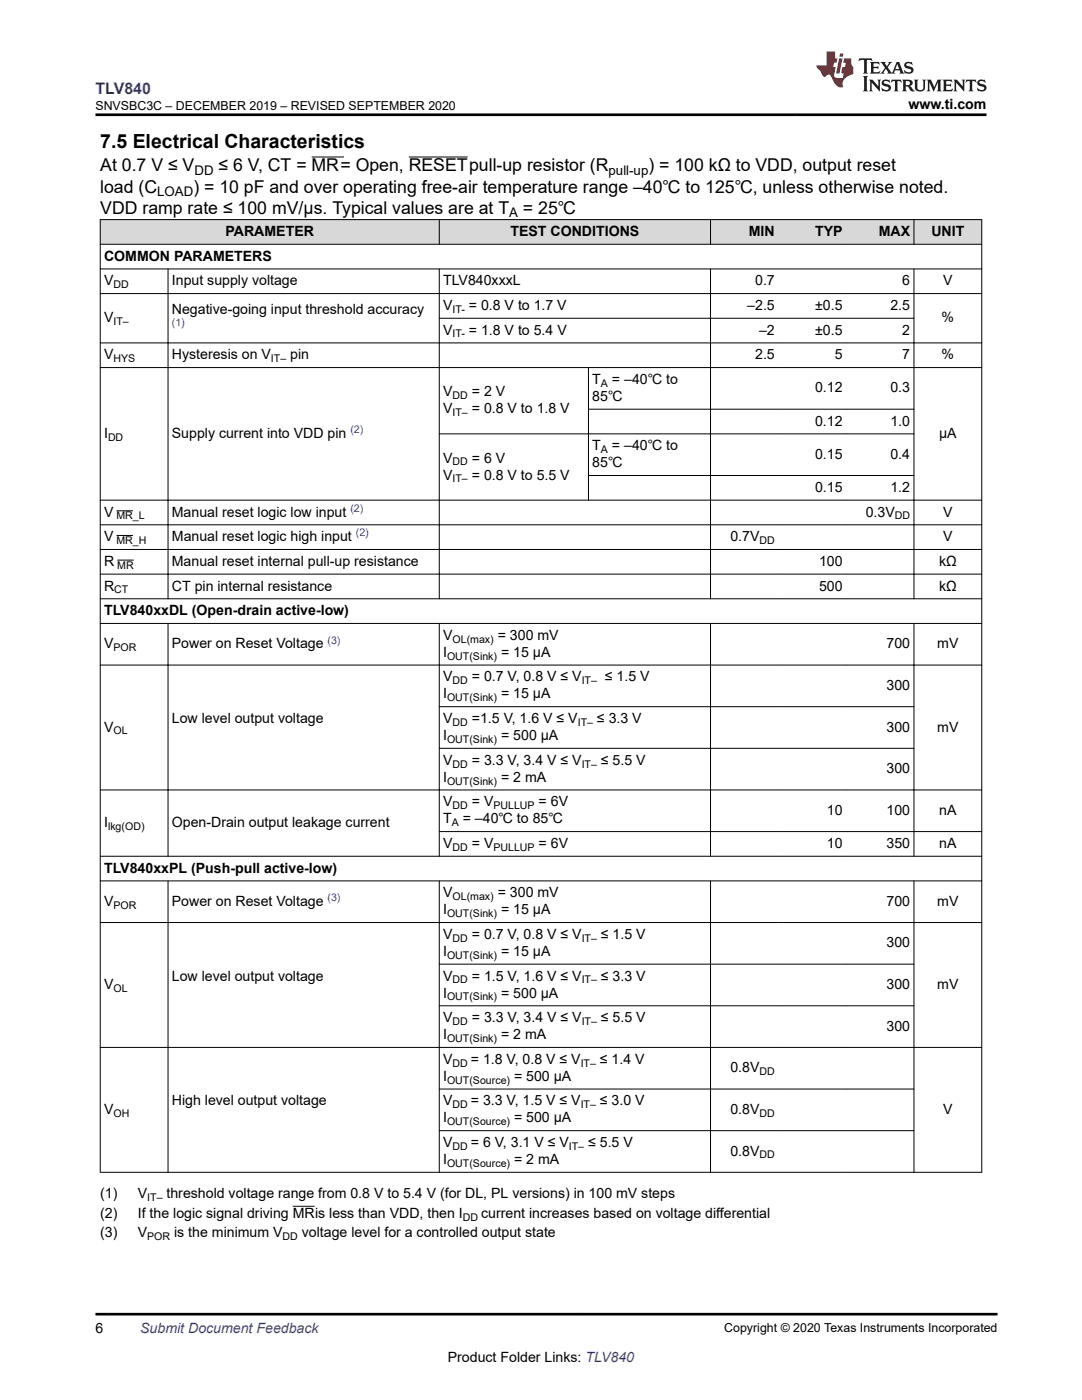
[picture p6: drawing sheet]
<svg xmlns="http://www.w3.org/2000/svg" width="216mm" height="279mm" viewBox="0 0 216 279" stroke-linecap="round" stroke-linejoin="round" font-family="sans-serif">
<defs><g id="words">
<text font-size="3.9" x="20" y="29.5">7.5 Electrical Characteristics</text>
<g font-size="3.5">
<text x="20" y="34.2">At 0.7 V ≤ V</text>
<text x="43.6" y="34.2">≤ 6 V, CT = MR = Open, RESET pull-up resistor (R</text>
<text x="129.4" y="34.2">) = 100 kΩ to VDD, output reset</text>
<text x="20" y="38.4">load (C</text>
<text x="38.6" y="38.4">) = 10 pF and over operating free-air temperature range –40℃ to 125℃, unless otherwise noted.</text>
<text x="20" y="42.7">VDD ramp rate ≤ 100 mV/µs. Typical values are at T</text>
<text x="104.4" y="42.7">= 25℃</text>
</g>
<text font-size="3.2" fill="#00f" x="19.1" y="18.7">TLV840</text>
<g font-size="2.8">
<text x="181.3" y="21.8">www.ti.com</text>
<text x="45" y="47.1">PARAMETER</text>
<text x="101.9" y="47.1">TEST CONDITIONS</text>
<text x="149.4" y="47.1">MIN</text>
<text x="162.6" y="47.1">TYP</text>
<text x="175.3" y="47.1">MAX</text>
<text x="185.8" y="47.1">UNIT</text>
<text x="20.8" y="52">COMMON PARAMETERS</text>
<text x="20.8" y="56.9">V</text>
<text x="34.3" y="56.9">Input supply voltage</text>
<text x="88.4" y="56.9">TLV840xxxL</text>
<text x="150.7" y="56.9">0.7</text>
<text x="180" y="56.9">6</text>
<text x="188.2" y="56.9">V</text>
<text x="20.8" y="64.3">V</text>
<text x="34.3" y="62.6">Negative-going input threshold accuracy</text>
<text x="88.4" y="61.9">V</text>
<text x="93.6" y="61.9">= 0.8 V to 1.7 V</text>
<text x="149.1" y="61.9">–2.5</text>
<text x="162.7" y="61.9">±0.5</text>
<text x="177.7" y="61.9">2.5</text>
<text x="187.9" y="64.3">%</text>
<text x="20.8" y="71.7">V</text>
<text x="34.3" y="71.7">Hysteresis on V</text>
<text x="57.9" y="71.7">pin</text>
<text x="88.4" y="66.8">V</text>
<text x="93.6" y="66.8">= 1.8 V to 5.4 V</text>
<text x="150.7" y="71.7">2.5</text>
<text x="151.5" y="66.8">–2</text>
<text x="162.7" y="66.8">±0.5</text>
<text x="166.6" y="71.7">5</text>
<text x="180" y="71.7">7</text>
<text x="180" y="66.8">2</text>
<text x="187.9" y="71.7">%</text>
<text x="118.2" y="76.6">T</text>
<text x="122.1" y="76.6">= –40℃ to</text>
<text x="88.4" y="79.1">V</text>
<text x="88.4" y="82.5">V</text>
<text x="94.1" y="79.1">= 2 V</text>
<text x="94.1" y="82.5">= 0.8 V to 1.8 V</text>
<text x="118.2" y="80">85℃</text>
<text x="162.6" y="78.3">0.12</text>
<text x="177.7" y="78.3">0.3</text>
<text x="20.8" y="87.4">I</text>
<text x="34.3" y="87.4">Supply current into VDD pin</text>
<text x="118.2" y="89.9">T</text>
<text x="122.1" y="89.9">= –40℃ to</text>
<text x="162.6" y="84.9">0.12</text>
<text x="177.7" y="84.9">1.0</text>
<text x="187.4" y="87.4">µA</text>
<text x="88.4" y="92.3">V</text>
<text x="88.4" y="95.7">V</text>
<text x="94.1" y="92.3">= 6 V</text>
<text x="94.1" y="95.7">= 0.8 V to 5.5 V</text>
<text x="118.2" y="93.2">85℃</text>
<text x="162.6" y="91.6">0.15</text>
<text x="177.7" y="91.6">0.4</text>
<text x="162.6" y="98.2">0.15</text>
<text x="177.7" y="98.2">1.2</text>
<text x="20.8" y="103.1">V</text>
<text x="34.3" y="103.1">Manual reset logic low input</text>
<text x="172.7" y="103.1">0.3V</text>
<text x="188.2" y="103.1">V</text>
<text x="20.8" y="108">V</text>
<text x="20.8" y="112.9">R</text>
<text x="34.3" y="112.9">Manual reset internal pull-up resistance</text>
<text x="34.3" y="108">Manual reset logic high input</text>
<text x="145.7" y="108">0.7V</text>
<text x="163.4" y="112.9">100</text>
<text x="187.4" y="112.9">kΩ</text>
<text x="188.2" y="108">V</text>
<text x="20.8" y="117.9">R</text>
<text x="34.3" y="117.9">CT pin internal resistance</text>
<text x="163.4" y="117.9">500</text>
<text x="187.4" y="117.9">kΩ</text>
<text x="20.8" y="122.8">TLV840xxDL (Open-drain active-low)</text>
<text x="20.8" y="129.4">V</text>
<text x="34.3" y="129.4">Power on Reset Voltage</text>
<text x="88.4" y="131.1">I</text>
<text x="88.4" y="127.7">V</text>
<text x="99.3" y="127.7">= 300 mV</text>
<text x="100" y="131.1">= 15 µA</text>
<text x="176.9" y="129.4">700</text>
<text x="187" y="129.4">mV</text>
<text x="88.4" y="136">V</text>
<text x="94.1" y="136">= 0.7 V, 0.8 V ≤ V</text>
<text x="120.7" y="136">≤ 1.5 V</text>
<text x="176.9" y="137.7">300</text>
<text x="88.4" y="139.4">I</text>
<text x="100" y="139.4">= 15 µA</text>
<text x="20.8" y="146">V</text>
<text x="34.3" y="144.3">Low level output voltage</text>
<text x="88.4" y="147.7">I</text>
<text x="88.4" y="144.3">V</text>
<text x="94.1" y="144.3">=1.5 V, 1.6 V ≤ V</text>
<text x="100" y="147.7">= 500 µA</text>
<text x="119.1" y="144.3">≤ 3.3 V</text>
<text x="176.9" y="146">300</text>
<text x="187" y="146">mV</text>
<text x="88.4" y="152.6">V</text>
<text x="94.1" y="152.6">= 3.3 V, 3.4 V ≤ V</text>
<text x="119.9" y="152.6">≤ 5.5 V</text>
<text x="176.9" y="154.3">300</text>
<text x="88.4" y="156">I</text>
<text x="88.4" y="160.9">V</text>
<text x="94.1" y="160.9">= V</text>
<text x="100" y="156">= 2 mA</text>
<text x="107.5" y="160.9">= 6V</text>
<text x="20.8" y="165.1">I</text>
<text x="34.3" y="165.1">Open-Drain output leakage current</text>
<text x="88.4" y="164.3">T</text>
<text x="92.3" y="164.3">= –40℃ to 85℃</text>
<text x="165" y="162.6">10</text>
<text x="176.9" y="162.6">100</text>
<text x="187.4" y="162.6">nA</text>
<text x="88.4" y="169.2">V</text>
<text x="94.1" y="169.2">= V</text>
<text x="107.5" y="169.2">= 6V</text>
<text x="165" y="169.2">10</text>
<text x="176.9" y="169.2">350</text>
<text x="187.4" y="169.2">nA</text>
<text x="20.8" y="174.2">TLV840xxPL (Push-pull active-low)</text>
<text x="88.4" y="179.1">V</text>
<text x="99.3" y="179.1">= 300 mV</text>
<text x="20.8" y="180.8">V</text>
<text x="34.3" y="180.8">Power on Reset Voltage</text>
<text x="88.4" y="182.5">I</text>
<text x="100" y="182.5">= 15 µA</text>
<text x="176.9" y="180.8">700</text>
<text x="187" y="180.8">mV</text>
<text x="88.4" y="190.8">I</text>
<text x="88.4" y="187.4">V</text>
<text x="94.1" y="187.4">= 0.7 V, 0.8 V ≤ V</text>
<text x="100" y="190.8">= 15 µA</text>
<text x="119.9" y="187.4">≤ 1.5 V</text>
<text x="176.9" y="189.1">300</text>
<text x="20.8" y="197.4">V</text>
<text x="34.3" y="195.7">Low level output voltage</text>
<text x="88.4" y="195.7">V</text>
<text x="94.1" y="195.7">= 1.5 V, 1.6 V ≤ V</text>
<text x="119.9" y="195.7">≤ 3.3 V</text>
<text x="176.9" y="197.4">300</text>
<text x="187" y="197.4">mV</text>
<text x="88.4" y="199.1">I</text>
<text x="100" y="199.1">= 500 µA</text>
<text x="88.4" y="207.4">I</text>
<text x="88.4" y="204">V</text>
<text x="94.1" y="204">= 3.3 V, 3.4 V ≤ V</text>
<text x="100" y="207.4">= 2 mA</text>
<text x="119.9" y="204">≤ 5.5 V</text>
<text x="176.9" y="205.7">300</text>
<text x="88.4" y="212.3">V</text>
<text x="88.4" y="215.7">I</text>
<text x="93.9" y="212.3">= 1.8 V, 0.8 V ≤ V</text>
<text x="102.6" y="215.7">= 500 µA</text>
<text x="119.7" y="212.3">≤ 1.4 V</text>
<text x="145.7" y="214">0.8V</text>
<text x="34.3" y="220.6">High level output voltage</text>
<text x="88.4" y="220.6">V</text>
<text x="93.9" y="220.6">= 3.3 V, 1.5 V ≤ V</text>
<text x="119.7" y="220.6">≤ 3.0 V</text>
<text x="20.8" y="222.3">V</text>
<text x="88.4" y="224">I</text>
<text x="102.6" y="224">= 500 µA</text>
<text x="145.7" y="222.3">0.8V</text>
<text x="188.2" y="222.3">V</text>
<text x="88.4" y="228.9">V</text>
<text x="88.4" y="232.3">I</text>
<text x="93.9" y="228.9">= 6 V, 3.1 V ≤ V</text>
<text x="102.6" y="232.3">= 2 mA</text>
<text x="117.4" y="228.9">≤ 5.5 V</text>
<text x="145.7" y="230.6">0.8V</text>
<text x="20" y="239.1">(1)</text>
<text x="27.5" y="239.1">V</text>
<text x="33.2" y="239.1">threshold voltage range from 0.8 V to 5.4 V (for DL, PL versions) in 100 mV steps</text>
<text x="20" y="243">(2)</text>
<text x="27.5" y="243">If the logic signal driving MR is less than VDD, then I</text>
<text x="96" y="243">current increases based on voltage differential</text>
<text x="20" y="246.9">(3)</text>
<text x="27.5" y="246.9">V</text>
<text x="34.8" y="246.9">is the minimum V</text>
<text x="60.2" y="246.9">voltage level for a controlled output state</text>
<text x="19" y="266.1">6</text>
<text x="89.4" y="271.7">Product Folder Links: TLV840</text>
</g>
<text font-size="2.8" fill="#00f" x="28" y="266.1">Submit Document Feedback</text>
<g font-size="2.6">
<text x="38.8" y="34.9">DD</text>
<text x="121.4" y="34.9">pull-up</text>
<text x="31.4" y="39.1">LOAD</text>
<text x="101.6" y="43.4">A</text>
</g>
<g font-size="2.5">
<text x="19.1" y="21.9">SNVSBC3C – DECEMBER 2019 – REVISED SEPTEMBER 2020</text>
<text x="144.5" y="265.8">Copyright © 2020 Texas Instruments Incorporated</text>
</g>
<g font-size="2.1">
<text x="22.6" y="57.5">DD</text>
<text x="22.6" y="64.9">IT–</text>
<text x="90.3" y="62.4">IT-</text>
<text x="90.3" y="67.4">IT-</text>
<text x="22.6" y="72.3">HYS</text>
<text x="54.1" y="72.3">IT–</text>
<text x="119.9" y="77.2">A</text>
<text x="90.3" y="79.7">DD</text>
<text x="90.3" y="83">IT–</text>
<text x="21.6" y="88">DD</text>
<text x="90.3" y="92.9">DD</text>
<text x="119.9" y="90.4">A</text>
<text x="90.3" y="96.3">IT–</text>
<text x="23.2" y="103.7">MR_L</text>
<text x="178.5" y="103.7">DD</text>
<text x="23.2" y="108.6">MR_H</text>
<text x="23.4" y="113.5">MR</text>
<text x="151.5" y="108.6">DD</text>
<text x="22.8" y="118.4">CT</text>
<text x="22.7" y="130">POR</text>
<text x="89.2" y="131.6">OUT(Sink)</text>
<text x="90.3" y="128.3">OL(max)</text>
<text x="90.3" y="136.6">DD</text>
<text x="116.1" y="136.6">IT–</text>
<text x="89.2" y="140">OUT(Sink)</text>
<text x="22.7" y="146.6">OL</text>
<text x="89.2" y="148.3">OUT(Sink)</text>
<text x="90.3" y="144.9">DD</text>
<text x="115.3" y="144.9">IT–</text>
<text x="90.3" y="153.2">DD</text>
<text x="116.1" y="153.2">IT–</text>
<text x="89.2" y="156.6">OUT(Sink)</text>
<text x="90.3" y="161.5">DD</text>
<text x="98.5" y="161.5">PULLUP</text>
<text x="21.6" y="165.6">lkg(OD)</text>
<text x="90.1" y="164.9">A</text>
<text x="90.3" y="169.8">DD</text>
<text x="98.5" y="169.8">PULLUP</text>
<text x="90.3" y="179.6">OL(max)</text>
<text x="22.7" y="181.3">POR</text>
<text x="89.2" y="183">OUT(Sink)</text>
<text x="89.2" y="191.3">OUT(Sink)</text>
<text x="90.3" y="187.9">DD</text>
<text x="116.1" y="187.9">IT–</text>
<text x="22.7" y="198">OL</text>
<text x="90.3" y="196.3">DD</text>
<text x="116.1" y="196.3">IT–</text>
<text x="89.2" y="199.6">OUT(Sink)</text>
<text x="89.2" y="208">OUT(Sink)</text>
<text x="90.3" y="204.6">DD</text>
<text x="116.1" y="204.6">IT–</text>
<text x="90.3" y="212.9">DD</text>
<text x="115.9" y="212.9">IT–</text>
<text x="151.5" y="214.6">DD</text>
<text x="89.2" y="216.3">OUT(Source)</text>
<text x="90.3" y="221.2">DD</text>
<text x="115.9" y="221.2">IT–</text>
<text x="22.7" y="222.9">OH</text>
<text x="89.2" y="224.6">OUT(Source)</text>
<text x="151.5" y="222.9">DD</text>
<text x="89.2" y="232.9">OUT(Source)</text>
<text x="90.3" y="229.5">DD</text>
<text x="113.5" y="229.5">IT–</text>
<text x="151.5" y="231.2">DD</text>
<text x="29.4" y="239.7">IT–</text>
<text x="92.4" y="243.6">DD</text>
<text x="29.4" y="247.5">POR</text>
<text x="56.4" y="247.5">DD</text>
</g>
<g font-size="2.1" fill="#00f">
<text x="34.3" y="65.1">(1)</text>
<text x="69.9" y="86.5">(2)</text>
<text x="69.9" y="102.1">(2)</text>
<text x="71" y="107.1">(2)</text>
<text x="65.4" y="128.4">(3)</text>
<text x="65.4" y="179.8">(3)</text>
</g>
</g></defs>
<g fill="#d8d8d8">
<path d="M20 43.8h175.9v5h-175.9z" fill-rule="evenodd"/>
<path d="M20.1 43.9h67.5v4.8h-67.5z" fill-rule="evenodd"/>
<path d="M87.7 43.9h54v4.8h-54z" fill-rule="evenodd"/>
<path d="M141.8 43.9h13.5v4.8h-13.5z" fill-rule="evenodd"/>
<path d="M155.3 43.9h13.5v4.8h-13.5z" fill-rule="evenodd"/>
<path d="M168.8 43.9h13.5v4.8h-13.5z" fill-rule="evenodd"/>
<path d="M182.4 43.9h13.4v4.8h-13.4z" fill-rule="evenodd"/>
</g>
<g fill="none" stroke="#000" stroke-width=".2">
<path d="M62.2 31.3h6.4M81.6 31.3h11.7M19.9 43.8h176.1M19.9 48.8h176.1M19.9 53.7h176.1M19.9 58.6h176.1M20 43.8v190.2M33.5 53.6v66M87.7 43.8v5M87.7 53.6v66M141.8 43.8v5M141.8 53.6v66"/>
<path d="M182.4 43.8v5M182.4 53.6v66M195.9 43.8v190.2M19.9 68.4h176.1M19.9 73.4h176.1M87.6 63.5h94.8M117.4 73.3v26.6M19.9 99.8h176.1M117.4 81.7h65M117.4 94.9h65M182.4 86.6h-94.8M19.9 104.7h176.1"/>
<path d="M19.9 109.7h176.1M19.9 114.6h176.1M19.9 119.5h176.1M23.2 101.9h3.3M23.2 106.9h3.3M23.4 111.8h3.3M19.9 124.4h176.1M19.9 132.7h176.1M33.5 124.4v46.5M87.7 124.4v46.5M141.8 124.4v46.5M182.4 124.4v46.5"/>
<path d="M19.9 157.7h176.1M87.6 141h94.8M87.6 149.3h94.8M19.9 175.8h176.1M33.5 175.7v58.3M87.6 166h108.4M87.7 175.7v58.3M141.8 175.7v58.3M182.4 175.7v58.3M196 170.9h-176.1M19.9 184.1h176.1M87.6 192.4h94.8"/>
<path d="M19.9 209h176.1M87.6 200.7h94.8M87.6 217.3h94.8M19.9 234h176.1M87.6 225.7h94.8M58.4 240.7h4.4"/>
</g>
<path d="M171.5 11.6l-.2 .6 .5-.2h.6v.1v2.2l-.2 .4h1l-.2-.4v-2.2v-.1h.5l.6 .2-.2-.6zM173.6 12.4l.2 .3v1.6l-.2 .4h1.9l.1-.6a1.08 1.08 0 0 1-1.3 .2v-.7h.6l.4 .2v-.7l-.4 .2h-.6v-.5l.2-.2a1 1 0 0 1 1 .3l-.1-.5zM175.7 12.4l.9 1.1-1 1.2h.9l-.2-.2 .5-.8 .4 .8-.2 .2h1.6l-.2-.2 .2-.5h.9l.1 .5-.1 .2h.9l-.2-.4-.8-1.9h-.5l-.9 2.1-.9-1.1 .9-1h-.8l.2 .2-.4 .6-.4-.6 .2-.2zM179 12.8l.4 1h-.7zM180.7 12.5a.65 .65 0 0 0-.2 .7 .65 .65 0 0 0 .6 .5l.6 .1 .1 .3a.79 .79 0 0 1-.7 .4 .79 .79 0 0 1-.7-.5l.1 .7 .2-.1a.93 .93 0 0 0 1.1 0 .93 .93 0 0 0 .4-.9 1.46 1.46 0 0 0-1.2-.6l-.1-.3a1.09 1.09 0 0 1 1.2 .2l-.2-.6-.1 .1-.5-.2zM172.2 15.2l.2 .4v2.2l-.2 .4h1l-.2-.4v-2.2l.2-.4zM173.4 15.9l.2 .4v1.5l-.2 .4h.8l-.3-.4 .1-1.3 1.6 1.8v-2l.2-.4h-.7l.1 .2 .1 1.1-1.2-1.3zM176.2 16a.65 .65 0 0 0-.2 .8 .65 .65 0 0 0 .6 .4l.6 .2 .1 .2a.79 .79 0 0 1-.7 .4 .79 .79 0 0 1-.7-.5l.1 .7 .2-.1a.93 .93 0 0 0 1.1 .1 .93 .93 0 0 0 .4-1 1.46 1.46 0 0 0-1.2-.5l-.1-.4a1.09 1.09 0 0 1 1.2 .2l-.1-.6-.2 .1-.5-.1zM177.9 15.9l-.1 .6a.63 .63 0 0 1 .8-.3v1.6l-.3 .4h1l-.2-.4v-1.6a.66 .66 0 0 1 .8 .3l-.1-.6zM180 15.9l.2 .4v1.5l-.2 .4h1l-.2-.2-.1-.7h.5l.1 .2a.79 .79 0 0 0 1.2 .6l-1-.9a.61 .61 0 0 0 .6-.6 .61 .61 0 0 0-.5-.7zM180.8 16.2h.1a.47 .47 0 0 1 .5 .1 .47 .47 0 0 1 .1 .5l-.1 .1-.7 .1zM182.3 15.9l.2 .2a2.27 2.27 0 0 0 .4 2 1.04 1.04 0 0 0 1.7-.7v-1.3l.2-.2h-.8l.2 .4v1.1a.6 .6 0 0 1-.6 .6 .6 .6 0 0 1-.6-.6v-1.1l.3-.4zM184.9 15.9l.2 .4v1.5l-.2 .4h.8l-.3-.4v-1.4l.9 1.9 .9-1.9v1.4l-.3 .4h1l-.2-.4v-1.5l.2-.4h-.8l-.7 1.5-.6-1.5zM188.1 15.9l.2 .4v1.5l-.2 .4h1.9l.1-.6a1.09 1.09 0 0 1-1.3 .2v-.7h.6l.4 .2v-.6l-.4 .2h-.6v-.6l.2-.1a1.01 1.01 0 0 1 1 .3l-.1-.6zM190.2 15.9l.3 .4v1.5l-.3 .4h.8l-.2-.4v-1.3l1.6 1.8v-2l.2-.4h-.7l.2 .2v1.1l-1.2-1.3zM192.8 15.9l-.1 .6a.63 .63 0 0 1 .8-.3v1.6l-.3 .4h1l-.2-.4v-1.6a.66 .66 0 0 1 .8 .3l-.1-.6zM195.2 16a.65 .65 0 0 0-.2 .8 .65 .65 0 0 0 .6 .4l.6 .2 .2 .2a.79 .79 0 0 1-.7 .4 .79 .79 0 0 1-.7-.5l.1 .7 .2-.1a.93 .93 0 0 0 1 .1 .93 .93 0 0 0 .5-1 1.46 1.46 0 0 0-1.3-.5v-.4a1.09 1.09 0 0 1 1.2 .2l-.2-.6-.2 .1-.5-.1z" fill="#231f20"/>
<path d="M164.9 10.3v2.7h-2l.1 .4 .8 1a.95 .95 0 0 0 1 .9 .59 .59 0 0 1 .5-.4 .59 .59 0 0 1 .5 .3l.4 .8a1.59 1.59 0 0 0 2.1 1.4 1.61 1.61 0 0 1 1-2.3l1-.3-.1-1.5a1.59 1.59 0 0 1-.3-1.7h-1.5l-.2 .9h.6l-.2 .9h-.5l-.2 .9v.3l.4 .1-.1 .9h-.7a.73 .73 0 0 1-1-.7l.3-1.5h-.5l.1-.9h.5l.2-.9h-.5v-1.3zM167.4 11.6l-.6 3.1h.7l.6-3.1zM167.6 10.7l-.1 .6h.7l.1-.6z" fill="#ed1c24"/>
<path d="M19 22.9h177.8M19 262.3h180" fill="none" stroke="#000" stroke-width=".53"/>
<use href="#words"/>
</svg>
